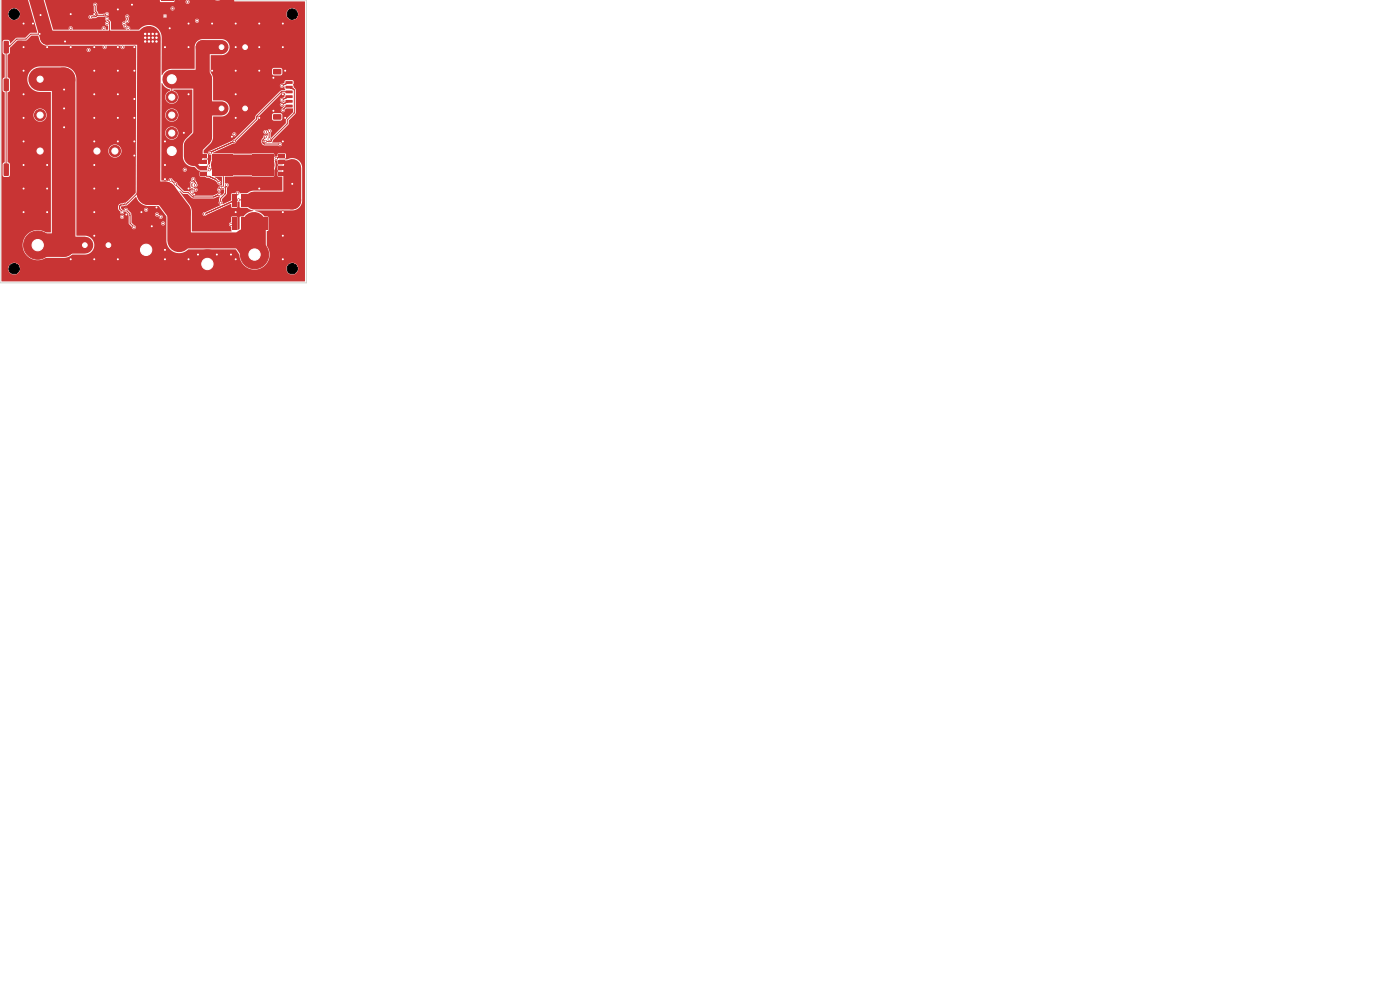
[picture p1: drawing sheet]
<svg xmlns="http://www.w3.org/2000/svg" width="297mm" height="210mm" viewBox="0 0 297 210" stroke-linecap="round" stroke-linejoin="round" font-family="sans-serif">
<path d="M29.2 .1h2.7M34.1 .1h2.7" fill="none" stroke="#c83434" stroke-width=".3"/>
<path d="M46.1 22.1h1.8v1.8h-1.8z" fill="#c83434"/>
<circle cx="52" cy="23" r="1" fill="#c83434" stroke="#c83434" stroke-width=".21"/>
<g fill="#c83434">
<path d="M51 41.2h5.7v2.7h-5.7z"/>
<path d="M49.3 41.2h.8v2.7h-.8z"/>
<path d="M49.3 46.1h.8v2.7h-.8z"/>
<path d="M51 46.1h5.7v2.7h-5.7z"/>
<path d="M46.1 9.1h1.8v1.8h-1.8z"/>
</g>
<circle cx="52" cy="10" r="1" fill="#c83434" stroke="#c83434" stroke-width=".21"/>
<g fill="#c83434">
<path d="M.8 16.7h.9l.2 .1v2.3l-.2 .2-.7 .1-.2-.2z"/>
<path d="M3.8 16.7h.8l.2 .1 .1 2.3-.2 .2-.7 .1-.3-.2z"/>
</g>
<circle cx="54" cy="54" r="3" fill="#c83434" stroke="#c83434" stroke-width=".21"/>
<g fill="#c83434">
<path d="M.8 34.7h.9l.2 .1v2.3l-.2 .2-.7 .1-.2-.2z"/>
<path d="M3.8 34.7h.8l.2 .1 .1 2.3-.2 .2-.7 .1-.3-.2z"/>
</g>
<g fill="#c83434" stroke="#c83434" stroke-width=".21">
<circle cx="44" cy="56" r="3"/>
<circle cx="8.5" cy="16.8" r="1.2"/>
<circle cx="8.5" cy="24.4" r="1.2"/>
<circle cx="8.5" cy="32" r="1.2"/>
<circle cx="36.4" cy="32" r="1.6"/>
<circle cx="36.4" cy="28.2" r="1.2"/>
<circle cx="36.4" cy="24.4" r="1.2"/>
<circle cx="36.4" cy="20.6" r="1.2"/>
<circle cx="36.4" cy="16.8" r="1.6"/>
<circle cx="20.6" cy="32" r="1.2"/>
<circle cx="24.4" cy="32" r="1.2"/>
</g>
<g fill="#c83434">
<path d="M60.6 23.2h1.4l.1 .5-1.5 .1z"/>
<path d="M60.6 22.2h1.4l.1 .5-1.5 .1z"/>
<path d="M60.6 21.2h1.4l.1 .5-1.5 .1z"/>
<path d="M60.6 20.2h1.4l.1 .5-1.5 .1z"/>
<path d="M60.6 19.2h1.4l.1 .5-1.5 .1z"/>
<path d="M60.6 18.2h1.4l.1 .5-1.5 .1z"/>
<path d="M60.6 17.2h1.4l.1 .5-1.5 .1z"/>
<path d="M60.6 16.2h1.4l.1 .5-1.5 .1z"/>
<path d="M58 24.3l1.5-.1 .2 .3v.7l-.3 .2h-1.3l-.2-.2z"/>
<path d="M58 14.7l1.5-.1 .2 .3v.7l-.3 .2h-1.3l-.2-.2z"/>
<path d="M42.5 32.7h1.4v.8h-1.4z"/>
<path d="M42.5 34h1.4v.7h-1.4z"/>
<path d="M42.5 35.3h1.4v.7h-1.4z"/>
<path d="M42.5 36.6h1.4v.7h-1.4z"/>
<path d="M48.9 36.6h.6v.7h-.6z"/>
<path d="M45 32.7h3.9v4.6h-3.9z"/>
<path d="M48.9 35.3h.6v.7h-.6z"/>
<path d="M48.9 34h.6v.7h-.6z"/>
<path d="M48.9 32.7h.6v.8h-.6z"/>
<path d="M59.1 36.6h1.4v.7h-1.4z"/>
<path d="M59.1 35.3h1.4v.7h-1.4z"/>
<path d="M59.1 34h1.4v.7h-1.4z"/>
<path d="M59.1 32.7h1.4v.8h-1.4z"/>
<path d="M53.5 32.7h.6v.8h-.6z"/>
<path d="M54.1 32.7h3.9v4.6h-3.9z"/>
<path d="M53.5 34h.6v.7h-.6z"/>
<path d="M53.5 35.3h.6v.7h-.6z"/>
<path d="M53.5 36.6h.6v.7h-.6z"/>
</g>
<circle cx="8" cy="52" r="3" fill="#c83434" stroke="#c83434" stroke-width=".21"/>
<g fill="#c83434">
<path d="M.8 8.7h.9l.2 .1v2.3l-.2 .2-.7 .1-.2-.2z"/>
<path d="M3.8 8.7h.8l.2 .1 .1 2.3-.2 .2-.7 .1-.3-.2z"/>
</g>
<g fill="#c83434" stroke="#c83434" stroke-width=".21">
<path d="M.6 -.1h2.4l-.5 .1a1.2 1.2 0 0 1-1.4 0z"/>
<circle cx="31" cy="53" r="3"/>
</g>
<path d="M17.1 51.1h1.8v1.8h-1.8z" fill="#c83434"/>
<g fill="#c83434" stroke="#c83434" stroke-width=".21">
<circle cx="23" cy="52" r="1"/>
<circle cx="42" cy="54" r=".22"/>
<circle cx="10" cy="40" r=".22"/>
<circle cx="20" cy="30" r=".23"/>
<circle cx="15" cy="3" r=".22"/>
<circle cx="49" cy="54" r=".22"/>
<circle cx="40" cy="20" r=".23"/>
<circle cx="15" cy="10" r=".22"/>
<circle cx="45" cy="5" r=".22"/>
<circle cx="41.2" cy="41.3" r=".22"/>
<circle cx="25" cy="2" r=".22"/>
<circle cx="25" cy="40" r=".22"/>
<circle cx="58" cy="16.5" r=".22"/>
<circle cx="28" cy="1" r=".23"/>
<circle cx="28.5" cy="21" r=".23"/>
<circle cx="58" cy="23.5" r=".22"/>
<circle cx="30" cy="45" r=".22"/>
<circle cx="55" cy="15" r=".22"/>
<circle cx="55" cy="5" r=".22"/>
<circle cx="46" cy="54" r=".22"/>
<circle cx="35" cy="55" r=".22"/>
<circle cx="39" cy="28.2" r=".23"/>
<circle cx="20" cy="50" r=".22"/>
<circle cx="5" cy="10" r=".23"/>
<circle cx="60" cy="20" r=".22"/>
<circle cx="20" cy="55" r=".22"/>
<circle cx="25" cy="30" r=".22"/>
<circle cx="55" cy="25" r=".22"/>
<circle cx="20" cy="20" r=".23"/>
<circle cx="28.5" cy="33" r=".23"/>
<circle cx="40" cy="40" r=".23"/>
<circle cx="10" cy="45" r=".22"/>
<circle cx="5" cy="5" r=".23"/>
<circle cx="20" cy="15" r=".23"/>
<circle cx="25" cy="25" r=".22"/>
<circle cx="28.5" cy="30" r=".23"/>
<circle cx="50" cy="20" r=".22"/>
<circle cx="50" cy="55" r=".22"/>
<circle cx="35" cy="38" r=".23"/>
<circle cx="20" cy="45" r=".22"/>
<circle cx="20" cy="10" r=".23"/>
<circle cx="25" cy="15" r=".22"/>
<circle cx="55" cy="10" r=".22"/>
<circle cx="35" cy="53" r=".22"/>
<circle cx="40" cy="10" r=".23"/>
<circle cx="35" cy="30" r=".23"/>
<circle cx="20" cy="35" r=".23"/>
<circle cx="10" cy="10" r=".22"/>
<circle cx="49.2" cy="29" r=".23"/>
<circle cx="60" cy="30" r=".22"/>
<circle cx="5" cy="30" r=".23"/>
<circle cx="35" cy="10" r=".23"/>
<circle cx="60" cy="55" r=".22"/>
<circle cx="26.8" cy="45.5" r=".23"/>
<circle cx="25" cy="10" r=".22"/>
<circle cx="28.5" cy="10" r=".23"/>
<circle cx="60" cy="5" r=".22"/>
<circle cx="15" cy="55" r=".22"/>
<circle cx="10" cy="35" r=".22"/>
<circle cx="28.5" cy="15" r=".23"/>
<circle cx="28.5" cy="25" r=".23"/>
<circle cx="50" cy="15" r=".22"/>
<circle cx="60.5" cy="15" r=".23"/>
<circle cx="60" cy="50" r=".22"/>
<circle cx="55" cy="40" r=".22"/>
<circle cx="25" cy="20" r=".22"/>
<circle cx="20" cy="40" r=".23"/>
<circle cx="25" cy="55" r=".22"/>
<circle cx="32.2" cy="48" r=".22"/>
<circle cx="5" cy="20" r=".23"/>
<circle cx="50" cy="5" r=".22"/>
<circle cx="40" cy="55" r=".22"/>
<circle cx="5" cy="35" r=".23"/>
<circle cx="50" cy="25" r=".22"/>
<circle cx="20" cy="25" r=".23"/>
<circle cx="60" cy="45" r=".22"/>
<circle cx="35" cy="35" r=".23"/>
<circle cx="50" cy="45" r=".22"/>
<circle cx="7" cy="5" r=".23"/>
<circle cx="20" cy="3" r=".23"/>
<circle cx="50" cy="10" r=".22"/>
<circle cx="40" cy="5" r=".23"/>
<circle cx="5" cy="25" r=".23"/>
<circle cx="5" cy="15" r=".23"/>
<circle cx="5" cy="40" r=".23"/>
<circle cx="45" cy="15" r=".22"/>
<circle cx="36" cy="6" r=".23"/>
<circle cx="60" cy="10" r=".22"/>
<circle cx="60.5" cy="25" r=".23"/>
<circle cx="33.2" cy="44" r=".22"/>
<circle cx="5" cy="45" r=".22"/>
<circle cx="44.2" cy="35.2" r=".22"/>
<circle cx="46.8" cy="43" r=".22"/>
<circle cx="48.1" cy="39.3" r=".22"/>
<circle cx="62" cy="39" r=".22"/>
<circle cx="41.5" cy="40.3" r=".22"/>
<circle cx="50.6" cy="42.4" r=".22"/>
<circle cx="50.4" cy="41" r=".23"/>
<circle cx="56.3" cy="28" r=".22"/>
<circle cx="43.4" cy="45.4" r=".23"/>
<circle cx="49" cy="47.6" r=".22"/>
<circle cx="30.8" cy="8" r=".3"/>
<circle cx="32.4" cy="8" r=".3"/>
<circle cx="22.7" cy="4" r=".22"/>
<circle cx="31.6" cy="7.2" r=".3"/>
<circle cx="31.6" cy="8.8" r=".3"/>
<circle cx="8.4" cy="7.2" r=".22"/>
<circle cx="30.8" cy="8.8" r=".3"/>
<circle cx="31.6" cy="8" r=".3"/>
<circle cx="33.2" cy="8" r=".3"/>
<circle cx="13.8" cy="8.8" r=".22"/>
<circle cx="8.6" cy="3.2" r=".22"/>
<circle cx="33.2" cy="7.2" r=".3"/>
<circle cx="33.2" cy="8.8" r=".3"/>
<circle cx="25.9" cy="45" r=".22"/>
<circle cx="30.8" cy="7.2" r=".3"/>
<circle cx="32.4" cy="8.8" r=".3"/>
<circle cx="32.4" cy="7.2" r=".3"/>
<circle cx="27" cy="4.5" r=".22"/>
<circle cx="27" cy="3.5" r=".22"/>
<circle cx="26.3" cy="5" r=".23"/>
<circle cx="27.2" cy="6" r=".22"/>
<circle cx="22.7" cy="5" r=".22"/>
<circle cx="13.6" cy="23" r=".22"/>
<circle cx="13.6" cy="19" r=".22"/>
<circle cx="13.6" cy="27" r=".22"/>
<circle cx="34.6" cy="47.4" r=".22"/>
<circle cx="57.1" cy="29.5" r=".23"/>
<circle cx="60" cy="23.4" r=".22"/>
<circle cx="25.9" cy="46" r=".22"/>
<circle cx="49.7" cy="28.5" r=".23"/>
<circle cx="31" cy="44.5" r=".23"/>
<circle cx="57.2" cy="27.8" r=".23"/>
<circle cx="33.3" cy="45.5" r=".22"/>
<circle cx="59.8" cy="22.2" r=".22"/>
<circle cx="59.8" cy="21.2" r=".22"/>
<circle cx="34.1" cy="46" r=".22"/>
<circle cx="39.2" cy="36" r=".22"/>
<circle cx="49.7" cy="30" r=".23"/>
<circle cx="44.6" cy="32.4" r=".22"/>
<circle cx="56.3" cy="30" r=".22"/>
<circle cx="37.2" cy="39" r=".22"/>
<circle cx="36.2" cy="38.2" r=".22"/>
<circle cx="46.5" cy="41.3" r=".22"/>
<circle cx="59.8" cy="18.2" r=".22"/>
<circle cx="46.5" cy="38.7" r=".23"/>
<circle cx="40.7" cy="38.7" r=".23"/>
<circle cx="44.4" cy="36" r=".23"/>
<circle cx="40.7" cy="39.7" r=".23"/>
<circle cx="47.3" cy="39.7" r=".22"/>
<circle cx="46.8" cy="39.7" r=".23"/>
<circle cx="46.5" cy="40.3" r=".22"/>
<circle cx="40.7" cy="40.7" r=".23"/>
<circle cx="58.6" cy="33.6" r=".22"/>
<circle cx="26.6" cy="5.6" r=".22"/>
<circle cx="18.8" cy="10.6" r=".23"/>
<circle cx="41.8" cy="4.4" r=".23"/>
<circle cx="15" cy="6" r=".22"/>
<circle cx="39.8" cy=".4" r=".23"/>
<circle cx="35" cy="3.4" r=".23"/>
<circle cx="22.2" cy="10" r=".23"/>
<circle cx="26" cy="10" r=".23"/>
<circle cx="22" cy="6" r=".23"/>
<circle cx="36.6" cy="1.8" r=".22"/>
<circle cx="26.7" cy="44.5" r=".23"/>
<circle cx="28.4" cy="48.2" r=".23"/>
<circle cx="59.4" cy="30.6" r=".22"/>
<circle cx="56.3" cy="29" r=".22"/>
<circle cx="22.7" cy="3" r=".22"/>
<circle cx="20.2" cy="1" r=".23"/>
<circle cx="19.2" cy="3.6" r=".23"/>
<circle cx="41.5" cy="39.3" r=".22"/>
<circle cx="41" cy="38" r=".23"/>
</g>
<g fill="none" stroke="#c83434" stroke-width=".21">
<path d="M1.3 10h.1M1.3 10v26M1.3 18h.1M1.4 9.9h.1M8.6 3.2h.1M9.8 7.2l-3.2 .1-1.1 1h-1.9l-1.5 1.5-.8 .2M13.5 19h.1M13.8 8v.8M20.2 1v1.4l.3 .3 .1 .6M20.2 3.5h.1M20.5 2.8h.1M20.6 3.3l-.4 .3h-1"/>
<path d="M22.7 4l.5 .8v3.2M22.7 3l-.8 .3h-1.3M27 3.5v1M36.4 16.8v3.8M59.9 18.1h.1M61.1 17.6h.1M61.3 18.5l.7 .3M61.3 19.5l-1.7 .1-5 5-.2 .7-5 4.9M61.3 17.5l-1.5 .7M61.4 18.6h.1M61.7 18.7h.1M61.9 18.8l.5 .2v5l-1.5 1.5v.8l-3.3 3.3-.1 .4h-1.2"/>
<path d="M62.4 19.1h.1M1.3 36h.1M8.5 24.4h.1M13.5 27h.1M13.5 23h.1M24.4 32v.1M36.2 38.2l2.7 2.7h1l1.1 .9h4.3l.8-.3M36.4 28.2v.1M36.4 24.4h.1M37.2 39l-.1 .1M40.7 38.8v1M41 38l.5 .9v.4"/>
<path d="M41.2 38.5h.1M43.2 36.9l.7 .5h.5l1.3 .6M43.2 36.9h.1M43.4 35.6h.1M43.4 37h.1M43.6 35.5h.1M44 35.4l-.8 .3M44.1 35.3l-.3 .1M44.1 35.3h.1M44.2 35.2v.1M44.4 36l2.5-1 .5 2.7v2.1h-.6l-.1 .2M44.4 37.5h.1"/>
<path d="M44.7 32.3h.1M44.7 37.6h.1M44.9 32.2l-.3 .2M44.9 32.2h.1M45 37.7h.1M45 32.1h.1M45.3 32h.1M45.3 37.9h.1M45.5 38l1 .8M45.7 31.9l-.7 .3M46.1 31.6h.1M46.7 31.4h.1"/>
<path d="M46.7 39.9l-.2 .4M47.2 31.1h.1M47.4 31v.1M47.6 31l-2.1 .9M47.6 31h.1M47.8 30.9h.1M48 39.6h.1M48.1 39.3l-.3 .5v1.2l-1 1.1v.9M48.4 30.6h.1M48.4 30.6l-.8 .4M48.9 30.4h.1M49.2 33.1v3.8"/>
<path d="M49.2 34.4h.1M49.2 36.9h.1M49.2 33.1h.1M49.2 35.6v.1M49.5 30.1l-1 .5M53.8 33.1h.1M53.8 35.6v.1M53.8 33.1v3.8M53.8 34.4h.1M53.8 36.9h.1M55.9 30.4h.1M55.9 30.5h.1"/>
<path d="M56.2 29.2v.1M56.3 29l-.6 .8v.4l.3 .3 3.4 .1M57.2 27.8l-.1 1.7M57.3 30h.1M57.6 29.8h.1M58.8 33.6h.1M59 33.5l-.4 .1M59 33.5h.1M59 33.4h.1M59.3 33.3h.1M59.6 33.2h.1M59.7 33.1l-.7 .4"/>
<path d="M59.8 33.1h-.1M59.9 21.1h.1M60 22.1h.1M60.3 21.9h.1M60.6 21.8h.1M60.9 21.7h.1M61.1 20.6h.1M61.1 21.6h.1M61.3 20.5l-.1 .1M61.3 22.5h-.5l-.8 .9M61.3 21.5l-1.5 .7M61.3 20.5l-1.5 .7"/>
<path d="M62.4 23.9v.1M25.4 43.6v.1M25.5 43.6h.1M25.7 44.8l.1 .1M26.3 43.4h.1M26.7 44.5l.9 .9v2l.8 .8M27.1 43h.1M31.5 41l-2.4 .1-2.3 2.2-1.2 .2-.2 .3v.4l.5 .8M43.8 45.3h.1M44.4 45l-1 .4M44.8 44.8h.1M44.9 44.7l-.6 .3"/>
<path d="M44.9 44.7h.1M45.4 44.5h.1M45.5 41.7h.1M45.7 44.4h.1M45.8 41.6h.1M45.9 44.3h.1M46.3 44.1l-1.3 .6M46.3 41.3h.1M46.5 41.3l-.5 .2M46.5 44h.1M46.7 43.9l-.5 .3M46.7 43.9h.1"/>
<path d="M46.8 43.9h.1M47 43.8h.1M47.3 43.6h.1M47.6 43.5h.1M47.7 41.1v.1M47.9 43.4h.1M48.2 43.2l-1.5 .7M48.4 43.1h.1M48.7 43h.1M49.2 42.8h.1M49.5 42.6h.1M49.7 47.5h.1"/>
<path d="M49.7 47.5l-.7 .1M49.7 42.4v.1M49.9 42.1v.1M50 41.9h.1M50.1 41.6h.1M50.2 41.3l-.1 .4a2.3 2.3 0 0 1-1.8 1.5l-.1 .1M50.4 41l-.2 .4M50.6 42.4h3l.3 .2M53.6 42.5h.1"/>
</g>
<path d="M36.4 16.8h6.6v12.2l-2 2v2.2" fill="none" stroke="#c83434" stroke-width="4"/>
<path d="M41 33.1h2.2M43.2 34.4h-2.2l1.3 1.2h.9M59.8 35.6h2.2M59.8 34.4h2.2M59.8 36.9h2.2" fill="none" stroke="#c83434" stroke-width=".7"/>
<path d="M7.7 -.1l2.3 8.1h22M47 10h-4v6.8M43 23h4" fill="none" stroke="#c83434" stroke-width="3"/>
<path d="M41 33.2v1.2" fill="none" stroke="#c83434" stroke-width="1.6"/>
<path d="M62 35.6v6.9h-8.1" fill="none" stroke="#c83434" stroke-width="3.8"/>
<path d="M8.5 16.8h5v35.2h-5.5M31.6 8l-.1 33h3.5l3 4v6M53.9 47.5v6.5h.1l-2-3" fill="none" stroke="#c83434" stroke-width="5"/>
<path d="M38 51h14" fill="none" stroke="#c83434" stroke-width="3.4"/>
<path d="M13.5 52h4.5" fill="none" stroke="#c83434" stroke-width="3.6"/>
<path d="M46.9 35h9.2" fill="none" stroke="#c83434" stroke-width="4.4"/>
<g fill="#c83434">
<path d="M.3 -.1h4.4l3.2 7-1.5 .1-1.1 1h-1.8l-1.3 1.2-.1-.5-.4-.2h-.8l-.3 .3v2.4l.4 .4v4.8l-.5 .4 .1 2.4 .4 .4v14.8l-.5 .4v2.4l.3 .3h.9l.4-.3v-2.4l-.5-.4v-10.1h5.5a1.4 1.4 0 0 0 1.9 1.4 1.4 1.4 0 0 0 .4-2.3 1.4 1.4 0 0 0-2.3 .7v.2h-5.5v-4.7l.4-.2 .1-.2v-2.4l-.5-.4v-4.8l.5-.3v-.8h16.3a.43 .43 0 0 0 .5 .5 .43 .43 0 0 0 .2-.7 .43 .43 0 0 0-.7 .1v.1h-16.3v-.4l1.6-1.5h1.9l1.1-1h1.4l.5 1.4 .5 .4 .6 .3h12.1a.47 .47 0 0 0 .4 .7 .47 .47 0 0 0 .4-.7l3 .1a.45 .45 0 0 0 .5 .6 .45 .45 0 0 0 .3-.7l2.5 .1-.1 31.1-2.1 2.1-1.1 .2-.4 .2-.2 .8 .4 .6a.48 .48 0 0 0 .5 .6 .48 .48 0 0 0 .5-.6l.3 .1 .5 .6 .1 2 .7 .6a.44 .44 0 0 0 .3 .5 .44 .44 0 0 0 .5-.4 .44 .44 0 0 0-.4-.4l-.4-.5h6.2a.43 .43 0 0 0 .5 .5 .43 .43 0 0 0 .2-.7 .43 .43 0 0 0-.7 .1v.1h-6.2l-.1-.1v-1.8h5v.2a.65 .65 0 0 0 .8 .3 .43 .43 0 0 0 .4 .5 .43 .43 0 0 0 .4-.6 .43 .43 0 0 0-.7-.1h-.1a.44 .44 0 0 0-.3-.6 .44 .44 0 0 0-.5 .3h-5l-.1-.2-.7-.7 3.5-.1a.43 .43 0 0 0 .5 .5 .43 .43 0 0 0 .2-.7 .43 .43 0 0 0-.7 .1v.1h-3.5a.46 .46 0 0 0-.5-.3 .46 .46 0 0 0-.4 .6l-.5-.5v-.4l1.3-.3 1.9-1.7 .6 1 1 .7 .8 .2h2.4l1.6 2.2v5.3a2.72 2.72 0 0 0 1.8 2.3 2.72 2.72 0 0 0 2.8-.6h10.1l.8 1.1a3.2 3.2 0 0 0 4.6 2.9h5.3v.2a1.26 1.26 0 0 0 2 1 1.26 1.26 0 0 0 0-2.2 1.26 1.26 0 0 0-2 1h-5.3l.2-.1a3.2 3.2 0 0 0 1-4.7v-3l.3-.3v-2.7l-.1-.2h-.7a3.4 3.4 0 0 0-2-1.2l8-.1 .8-.2 .5-.3 .5-.6 .2-.8v-7.2a2.11 2.11 0 0 0-3.2-1.7l-1.7-.1 1.4-.1 .1-.9-.2-.2-1.5 .1-.1 .6-.6 .1-.1-.6-.2-.2-8.4 .1-4.5-.1 4.9-2.2 .1-.3 4.6-4.6 .1-.6 .4-.4h2.5v.8l.2 .4h1.6l.3-.1 .1-1.1-.4-.4h-1.4l-.4 .4h-2.5l4.5-4.5 .6-.1 .2 .2-.2 .6-.3 .1a.45 .45 0 0 0-.6 .5 .45 .45 0 0 0 .7 .3l.2-.2v.3l-.3 .1a.44 .44 0 0 0-.5 .2 .44 .44 0 0 0 .1 .6 .44 .44 0 0 0 .6-.1l.1-.1v.2l-.3 .4a.48 .48 0 0 0-.4 .5 .48 .48 0 0 0 .5 .4 .48 .48 0 0 0 .4-.6l.3-.2h1.3v.8l-1.4 1.5-.1 .8-3.1 3.2-.1-1.1a.46 .46 0 0 0 0-.8 .46 .46 0 0 0-.7 .4 .45 .45 0 0 0-.7 0 .45 .45 0 0 0 .1 .7 .45 .45 0 0 0 .7-.3v.6a.5 .5 0 0 0-.6-.2 .5 .5 0 0 0-.3 .6l-.5 .6 .1 .5 .3 .4 .3 .2h3a.43 .43 0 0 0 .6 0 .43 .43 0 0 0 0-.6 .43 .43 0 0 0-.6-.1h-1.4l.3-.5 3.2-3.3 .1-.8 1.5-1.7v-4.8l-.5-.6-.2-.5 .2-.2v-.6l-.3-.2h-1.4l-.2 .2-.1 .4-.3 .1a.44 .44 0 0 0-.5 .2 .44 .44 0 0 0 .1 .6 .44 .44 0 0 0 .6-.1l.1-.1 .2 .7-1.1 .3-5.1 5.1-.2 .7-4.4 4.5-5 2.3a.49 .49 0 0 0-.5 .5 .49 .49 0 0 0 .6 .5v1l-.3 1-.4-.2v-.8l-.9-.1v-.1l.8-.1 .1-.1v-.8l-.9-.2v-.6l1.5-1.4a2.47 2.47 0 0 0 .5-2.1h4.1v.2a.43 .43 0 0 0 .6 .3 .43 .43 0 0 0 0-.8 .43 .43 0 0 0-.6 .3h-4.1v-3.7h2.1a1.7 1.7 0 0 0 1.4-1.8 1.7 1.7 0 0 0-1.6-1.6l-1.9-.1v-4.5l-.5-1.3v-.6h13v.8l.2 .4h1.6l.4-.4v-.8l-.4-.4h-1.4l-.4 .4h-13v-3.1h2.4a1.7 1.7 0 0 0 1.6-1.7 1.7 1.7 0 0 0-1.6-1.7h-4.2a1.7 1.7 0 0 0-1.6 1.6v4.7h-5a2.5 2.5 0 0 0-2 1.4v-8.1a2.72 2.72 0 0 0-1.9-2.5 2.72 2.72 0 0 0-2.9 .9h-1.9v-.1a.5 .5 0 0 0-.6-.7l-.3-.3 .1-.3a.43 .43 0 0 0 .5-.1 .43 .43 0 0 0 .1-.5h14v.2a.43 .43 0 0 0 .6 .3 .43 .43 0 0 0 0-.8 .43 .43 0 0 0-.6 .3h-14l-.1-.1 .1-.9h7.2a.43 .43 0 0 0 .5 .5 .43 .43 0 0 0 .2-.7 .43 .43 0 0 0-.7 .1v.1h-7.2a.44 .44 0 0 0-.7-.1 .44 .44 0 0 0 0 .6l-.1 .7a.51 .51 0 0 0-.7 .3 .51 .51 0 0 0 .3 .7l.1 .4 .4 .1 .1 .3h-3.2v-1.5l-.4-.6a.61 .61 0 0 0-.6-.7v-.1a.43 .43 0 0 0 .5-.5h37.6v.2a1.26 1.26 0 0 0 2 1 1.26 1.26 0 0 0 0-2.2 1.26 1.26 0 0 0-2 1l-37.6-.1a.54 .54 0 0 0-.9 .1h-1.3l-.4-.7v-.5h15.7v.2a.43 .43 0 0 0 .6 .3 .43 .43 0 0 0 0-.8 .43 .43 0 0 0-.6 .3h-15.7v-.4a.44 .44 0 0 0 0-.6 .44 .44 0 0 0-.6 0 .44 .44 0 0 0 0 .6v1.1l.3 .7-.8 .1a.44 .44 0 0 0-.6 .2 .44 .44 0 0 0 .2 .6 .44 .44 0 0 0 .6-.1h.6l.6-.3 1.7-.1a.6 .6 0 0 0 .1 1 .48 .48 0 0 0-.3 .7 .48 .48 0 0 0 .6 .3v.8h-.5a.47 .47 0 0 0-.4-.7 .47 .47 0 0 0-.4 .7h-6.2a.5 .5 0 0 0-.1-.6 .5 .5 0 0 0-.6 0l-.1 .6h-3.3l-2.6-6.4h25.2v.4l.2 .1 5.3-.1v.2a.43 .43 0 0 0 .6 .3 .43 .43 0 0 0 0-.8 .43 .43 0 0 0-.6 .3h-2.4v-.4h4.6h-41.3h45l.8 .2 1.8-.2h-3h4.8v.4h15v59.4h-64.4v-2.8h1.4v.2a1.26 1.26 0 0 0 2 1 1.26 1.26 0 0 0 0-2.2 1.26 1.26 0 0 0-2 1h-1.4v-5.1h4.5v.4a3.2 3.2 0 0 0 4.9 2.5h4l.8-.2 .8-.5h2.8a2 2 0 0 0 1.9-2 2 2 0 0 0-1.9-2h-1.9v-4.1h9.3v.2a.43 .43 0 0 0 .6 .3 .43 .43 0 0 0 0-.8 .43 .43 0 0 0-.6 .3h-9.3v-14h6.8v.3a1.4 1.4 0 0 0 2.1 1 1.4 1.4 0 0 0 0-2.4 1.4 1.4 0 0 0-2.1 1.1h-6.8v-15.3a2.7 2.7 0 0 0-2.5-2.5h-5.5a2.7 2.7 0 0 0-2.4 2.8 2.7 2.7 0 0 0 2.5 2.6l2.5 .1v29.6l-1.1 .1a3.2 3.2 0 0 0-4.9 2.5h-4.5v-48.9h1.4v.2a1.26 1.26 0 0 0 2 1 1.26 1.26 0 0 0 0-2.2 1.26 1.26 0 0 0-2 1h-1.4z"/>
<path d="M38.1 40.5l.7 .6 1 .1 1.2 .9h4.3l1.4-.4-.2 1a.53 .53 0 0 0 .3 .8l-3.1 1.4a.53 .53 0 0 0-.6 .2 .53 .53 0 0 0 0 .6l.5 .1 5.4-2.6 .2 .9h1l.2-1.3 .4 .1 .2 1.2h1.4l1.3 .5v.2a3 3 0 0 0-2.1 1.1l-.8 .1v2.5l-.3 .3-.2-.1v-2.7h-1.2v1.1a.5 .5 0 0 0-.5 .5 .5 .5 0 0 0 .5 .5v1h-8.4l-.1-4.8-.3-.8z"/>
<path d="M47.7 37.5h10.3l.2-.2v-1.2a2.91 2.91 0 0 0 .1-2.1h.6l.1 .9 1 .1-1 .1-.1 .2v.8l1 .2-.9 .1-.1 .1v.9l1 .1v2.9h-6.1l-.8 .2-.6 .4h-1.5a.53 .53 0 0 0-.5-.4 .53 .53 0 0 0-.5 .4l-.8 .1-.1 1.4-1.8 .8-.1-1 1-1.2 .1-1.3a.5 .5 0 0 0 .3-.6 .5 .5 0 0 0-.6-.3h-.2z"/>
<path d="M34.3 17.6a2.97 2.97 0 0 0 1.8 1.4v.2a1.41 1.41 0 0 0-.8 2.2 1.41 1.41 0 0 0 2.4 0 1.41 1.41 0 0 0-.9-2.2v-.2l4 .1v9l-1.5 1.4a2.21 2.21 0 0 0-.5 1.6v2.5a2.27 2.27 0 0 0 2.5 1.8l.8 .7 2 .1-1.7 .2v1l1.1 .1 .3 .2h.5l1.4 .7 .4 .3a.44 .44 0 0 0 .4 .5 .44 .44 0 0 0 .4-.5 .44 .44 0 0 0-.4-.4l-1-.8h1.5l.1 1.8-.1 .1a.48 .48 0 0 0-.7 .5 .44 .44 0 0 0 .1 .7 .44 .44 0 0 0 .6-.5l.5 .1v.6l-.5 .7a.54 .54 0 0 0-.4-.7 .54 .54 0 0 0-.7 .4l-.7 .3-4.3-.1a.28 .28 0 0 1-.1-.3 .28 .28 0 0 1 .3-.2v-.3a.49 .49 0 0 0 .6 0 .49 .49 0 0 0 .1-.6l-.2-.2-.5 .1 .1-.3a.54 .54 0 0 0 .7-.3 .54 .54 0 0 0-.2-.7l-.3-.3a.48 .48 0 0 0-.4-.7 .48 .48 0 0 0-.4 .7l-.1 .1a.45 .45 0 0 0-.1 .7v.4a.47 .47 0 0 0 0 .6 .47 .47 0 0 0 .7 0v.3a.69 .69 0 0 0-.9 .2l-1.1-.1-1.5-1.4a.5 .5 0 0 0-.5-.5l-.5-.5a.46 .46 0 0 0-.6-.3 .46 .46 0 0 0-.3 .6l-1.5-.1v-2.4h4.6a.43 .43 0 0 0 .5 .5 .43 .43 0 0 0 .2-.7 .43 .43 0 0 0-.7 .1v.1h-4.6v-7.8h.8a1.4 1.4 0 0 0 2 1.4 1.4 1.4 0 0 0 .4-2.3 1.4 1.4 0 0 0-2.3 .7l-.1 .2h-.8l.1-3.8h.7a1.4 1.4 0 0 0 2 1.4 1.4 1.4 0 0 0 .4-2.3 1.4 1.4 0 0 0-2.3 .7l-.1 .2h-.7z"/>
</g>
<path d="M50 -.1l15 .1v60h-65v-60" fill="none" stroke="#d0d2cd" stroke-width=".21"/>
<g fill="#fff" stroke="#fff" stroke-width=".21">
<circle cx="42" cy="54" r=".1"/>
<circle cx="10" cy="40" r=".1"/>
<circle cx="20" cy="30" r=".1"/>
<circle cx="15" cy="3" r=".1"/>
<circle cx="49" cy="54" r=".1"/>
<circle cx="40" cy="20" r=".1"/>
<circle cx="15" cy="10" r=".1"/>
<circle cx="45" cy="5" r=".1"/>
<circle cx="41.2" cy="41.3" r=".1"/>
<circle cx="25" cy="2" r=".1"/>
<circle cx="25" cy="40" r=".1"/>
<circle cx="58" cy="16.5" r=".1"/>
<circle cx="28" cy="1" r=".1"/>
<circle cx="28.5" cy="21" r=".1"/>
<circle cx="58" cy="23.5" r=".1"/>
<circle cx="30" cy="45" r=".1"/>
<circle cx="55" cy="15" r=".1"/>
<circle cx="55" cy="5" r=".1"/>
<circle cx="46" cy="54" r=".1"/>
<circle cx="35" cy="55" r=".1"/>
<circle cx="39" cy="28.2" r=".1"/>
<circle cx="20" cy="50" r=".1"/>
<circle cx="5" cy="10" r=".1"/>
<circle cx="60" cy="20" r=".1"/>
<circle cx="20" cy="55" r=".1"/>
<circle cx="25" cy="30" r=".1"/>
<circle cx="55" cy="25" r=".1"/>
<circle cx="20" cy="20" r=".1"/>
<circle cx="28.5" cy="33" r=".1"/>
<circle cx="40" cy="40" r=".1"/>
<circle cx="10" cy="45" r=".1"/>
<circle cx="5" cy="5" r=".1"/>
<circle cx="20" cy="15" r=".1"/>
<circle cx="25" cy="25" r=".1"/>
<circle cx="28.5" cy="30" r=".1"/>
<circle cx="50" cy="20" r=".1"/>
<circle cx="50" cy="55" r=".1"/>
<circle cx="35" cy="38" r=".1"/>
<circle cx="20" cy="45" r=".1"/>
<circle cx="20" cy="10" r=".1"/>
<circle cx="25" cy="15" r=".1"/>
<circle cx="55" cy="10" r=".1"/>
<circle cx="35" cy="53" r=".1"/>
<circle cx="40" cy="10" r=".1"/>
<circle cx="35" cy="30" r=".1"/>
<circle cx="20" cy="35" r=".1"/>
<circle cx="10" cy="10" r=".1"/>
<circle cx="49.2" cy="29" r=".1"/>
<circle cx="60" cy="30" r=".1"/>
<circle cx="5" cy="30" r=".1"/>
<circle cx="35" cy="10" r=".1"/>
<circle cx="60" cy="55" r=".1"/>
<circle cx="26.8" cy="45.5" r=".1"/>
<circle cx="25" cy="10" r=".1"/>
<circle cx="28.5" cy="10" r=".1"/>
<circle cx="60" cy="5" r=".1"/>
<circle cx="15" cy="55" r=".1"/>
<circle cx="10" cy="35" r=".1"/>
<circle cx="28.5" cy="15" r=".1"/>
<circle cx="28.5" cy="25" r=".1"/>
<circle cx="50" cy="15" r=".1"/>
<circle cx="60.5" cy="15" r=".1"/>
<circle cx="60" cy="50" r=".1"/>
<circle cx="55" cy="40" r=".1"/>
<circle cx="25" cy="20" r=".1"/>
<circle cx="20" cy="40" r=".1"/>
<circle cx="25" cy="55" r=".1"/>
<circle cx="32.2" cy="48" r=".1"/>
<circle cx="5" cy="20" r=".1"/>
<circle cx="50" cy="5" r=".1"/>
<circle cx="40" cy="55" r=".1"/>
<circle cx="5" cy="35" r=".1"/>
<circle cx="50" cy="25" r=".1"/>
<circle cx="20" cy="25" r=".1"/>
<circle cx="60" cy="45" r=".1"/>
<circle cx="35" cy="35" r=".1"/>
<circle cx="50" cy="45" r=".1"/>
<circle cx="7" cy="5" r=".1"/>
<circle cx="20" cy="3" r=".1"/>
<circle cx="50" cy="10" r=".1"/>
<circle cx="40" cy="5" r=".1"/>
<circle cx="5" cy="25" r=".1"/>
<circle cx="5" cy="15" r=".1"/>
<circle cx="5" cy="40" r=".1"/>
<circle cx="45" cy="15" r=".1"/>
<circle cx="36" cy="6" r=".1"/>
<circle cx="60" cy="10" r=".1"/>
<circle cx="60.5" cy="25" r=".1"/>
<circle cx="33.2" cy="44" r=".1"/>
<circle cx="5" cy="45" r=".1"/>
<circle cx="44.2" cy="35.2" r=".1"/>
<circle cx="46.8" cy="43" r=".1"/>
<circle cx="48.1" cy="39.3" r=".1"/>
<circle cx="62" cy="39" r=".1"/>
<circle cx="41.5" cy="40.3" r=".1"/>
<circle cx="50.6" cy="42.4" r=".1"/>
<circle cx="50.4" cy="41" r=".1"/>
<circle cx="56.3" cy="28" r=".1"/>
<circle cx="43.4" cy="45.4" r=".1"/>
<circle cx="49" cy="47.6" r=".1"/>
<circle cx="30.8" cy="8" r=".15"/>
<circle cx="32.4" cy="8" r=".15"/>
<circle cx="22.7" cy="4" r=".1"/>
<circle cx="31.6" cy="7.2" r=".15"/>
<circle cx="31.6" cy="8.8" r=".15"/>
<circle cx="8.4" cy="7.2" r=".1"/>
<circle cx="30.8" cy="8.8" r=".15"/>
<circle cx="31.6" cy="8" r=".15"/>
<circle cx="33.2" cy="8" r=".15"/>
<circle cx="13.8" cy="8.8" r=".1"/>
<circle cx="8.6" cy="3.2" r=".1"/>
<circle cx="33.2" cy="7.2" r=".15"/>
<circle cx="33.2" cy="8.8" r=".15"/>
<circle cx="25.9" cy="45" r=".1"/>
<circle cx="30.8" cy="7.2" r=".15"/>
<circle cx="32.4" cy="8.8" r=".15"/>
<circle cx="32.4" cy="7.2" r=".15"/>
<circle cx="27" cy="4.5" r=".1"/>
<circle cx="27" cy="3.5" r=".1"/>
<circle cx="26.3" cy="5" r=".1"/>
<circle cx="27.2" cy="6" r=".1"/>
<circle cx="22.7" cy="5" r=".1"/>
<circle cx="13.6" cy="23" r=".1"/>
<circle cx="13.6" cy="19" r=".1"/>
<circle cx="13.6" cy="27" r=".1"/>
<circle cx="34.6" cy="47.4" r=".1"/>
<circle cx="57.1" cy="29.5" r=".1"/>
<circle cx="60" cy="23.4" r=".1"/>
<circle cx="25.9" cy="46" r=".1"/>
<circle cx="49.7" cy="28.5" r=".1"/>
<circle cx="31" cy="44.5" r=".1"/>
<circle cx="57.2" cy="27.8" r=".1"/>
<circle cx="33.3" cy="45.5" r=".1"/>
<circle cx="59.8" cy="22.2" r=".1"/>
<circle cx="59.8" cy="21.2" r=".1"/>
<circle cx="34.1" cy="46" r=".1"/>
<circle cx="39.2" cy="36" r=".1"/>
<circle cx="49.7" cy="30" r=".1"/>
<circle cx="44.6" cy="32.4" r=".1"/>
<circle cx="56.3" cy="30" r=".1"/>
<circle cx="37.2" cy="39" r=".1"/>
<circle cx="36.2" cy="38.2" r=".1"/>
<circle cx="46.5" cy="41.3" r=".1"/>
<circle cx="59.8" cy="18.2" r=".1"/>
<circle cx="46.5" cy="38.7" r=".1"/>
<circle cx="40.7" cy="38.7" r=".1"/>
<circle cx="44.4" cy="36" r=".1"/>
<circle cx="40.7" cy="39.7" r=".1"/>
<circle cx="47.3" cy="39.7" r=".1"/>
<circle cx="46.8" cy="39.7" r=".1"/>
<circle cx="46.5" cy="40.3" r=".1"/>
<circle cx="40.7" cy="40.7" r=".1"/>
<circle cx="58.6" cy="33.6" r=".1"/>
<circle cx="26.6" cy="5.6" r=".1"/>
<circle cx="18.8" cy="10.6" r=".1"/>
<circle cx="41.8" cy="4.4" r=".1"/>
<circle cx="15" cy="6" r=".1"/>
<circle cx="39.8" cy=".4" r=".1"/>
<circle cx="35" cy="3.4" r=".1"/>
<circle cx="22.2" cy="10" r=".1"/>
<circle cx="26" cy="10" r=".1"/>
<circle cx="22" cy="6" r=".1"/>
<circle cx="36.6" cy="1.8" r=".1"/>
<circle cx="26.7" cy="44.5" r=".1"/>
<circle cx="28.4" cy="48.2" r=".1"/>
<circle cx="59.4" cy="30.6" r=".1"/>
<circle cx="56.3" cy="29" r=".1"/>
<circle cx="22.7" cy="3" r=".1"/>
<circle cx="20.2" cy="1" r=".1"/>
<circle cx="19.2" cy="3.6" r=".1"/>
<circle cx="41.5" cy="39.3" r=".1"/>
<circle cx="41" cy="38" r=".1"/>
<circle cx="47" cy="23" r=".5"/>
<circle cx="52" cy="23" r=".5"/>
<circle cx="47" cy="10" r=".5"/>
<circle cx="52" cy="10" r=".5"/>
<circle cx="54" cy="54" r="1.2"/>
<circle cx="44" cy="56" r="1.2"/>
<circle cx="8.5" cy="16.8" r=".65"/>
<circle cx="8.5" cy="24.4" r=".65"/>
<circle cx="8.5" cy="32" r=".65"/>
<circle cx="36.4" cy="32" r=".95"/>
<circle cx="36.4" cy="28.2" r=".65"/>
<circle cx="36.4" cy="24.4" r=".65"/>
<circle cx="36.4" cy="20.6" r=".65"/>
<circle cx="36.4" cy="16.8" r=".95"/>
<circle cx="20.6" cy="32" r=".65"/>
<circle cx="24.4" cy="32" r=".65"/>
<circle cx="8" cy="52" r="1.2"/>
<circle cx="31" cy="53" r="1.2"/>
<circle cx="18" cy="52" r=".5"/>
<circle cx="23" cy="52" r=".5"/>
</g>
<g fill="#000" stroke="#000" stroke-width=".21">
<circle cx="3" cy="3" r="1.1"/>
<circle cx="62" cy="3" r="1.1"/>
<circle cx="3" cy="57" r="1.1"/>
<circle cx="62" cy="57" r="1.1"/>
</g>
</svg>
